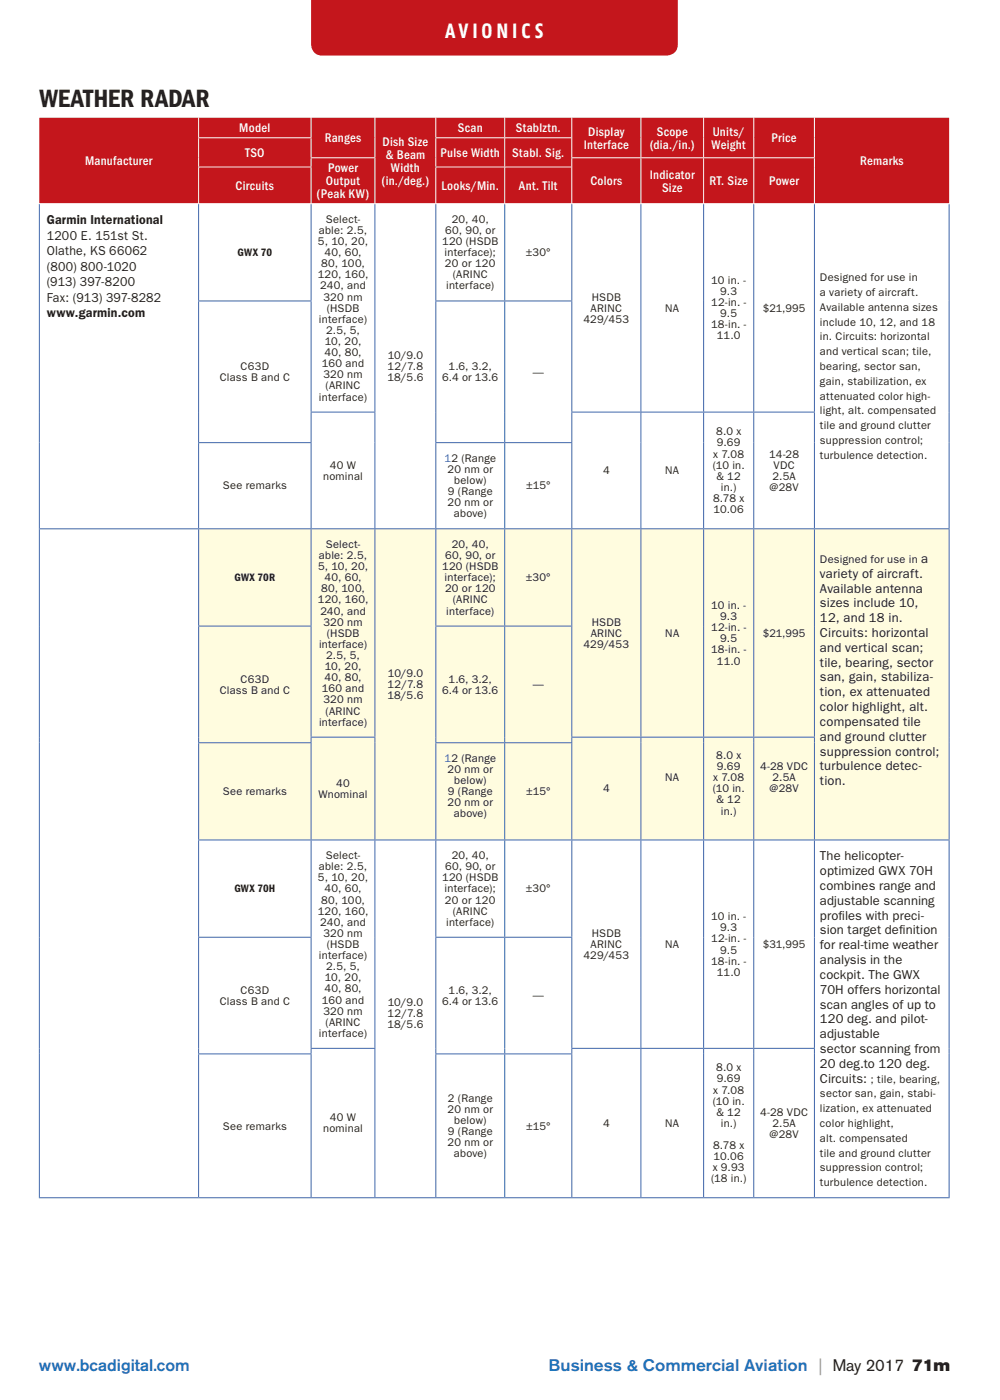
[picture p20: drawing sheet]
<svg xmlns="http://www.w3.org/2000/svg" width="190mm" height="267mm" viewBox="0 0 190 267" stroke-linecap="round" stroke-linejoin="round" font-family="sans-serif">
<defs><g id="words">
<text font-size="4.9" fill="#231f20" x="7.5" y="20.3">WEATHER RADAR</text>
<text font-size="4.2" fill="#fff" x="84.8" y="7.1">AVIONICS</text>
<g font-size="3.2" fill="#1c75bc">
<text x="7.4" y="261.2">www.bcadigital.com</text>
<text x="104.5" y="261.2">Business &amp; Commercial Aviation | May 2017</text>
</g>
<text font-size="3.2" fill="#231f20" x="173.8" y="261.2">71m</text>
<g font-size="2.5" fill="#fff">
<text x="45.6" y="25.2">Model</text>
<text x="46.7" y="29.9">TSO</text>
<text x="61.9" y="27.1">Ranges</text>
<text x="72.9" y="27.8">Dish Size</text>
<text x="83.9" y="29.9">Pulse Width</text>
<text x="87.2" y="25.2">Scan</text>
<text x="97.6" y="29.9">Stabl. Sig.</text>
<text x="98.3" y="25.2">Stablztn.</text>
<text x="111.2" y="28.3">Interface</text>
<text x="112.1" y="25.9">Display</text>
<text x="123.8" y="28.3">(dia./in.)</text>
<text x="125.1" y="25.9">Scope</text>
<text x="135.6" y="28.3">Weight</text>
<text x="135.8" y="25.9">Units/</text>
<text x="147" y="27.1">Price</text>
<text x="16.2" y="31.5">Manufacturer</text>
<text x="62.1" y="35.3">Output</text>
<text x="62.5" y="32.8">Power</text>
<text x="72.7" y="35.2">(in./deg.)</text>
<text x="73.4" y="30.2">&amp; Beam</text>
<text x="74.5" y="32.7">Width</text>
<text x="112.5" y="35.3">Colors</text>
<text x="123.8" y="34.1">Indicator</text>
<text x="135.1" y="35.3">RT. Size</text>
<text x="146.5" y="35.3">Power</text>
<text x="163.9" y="31.5">Remarks</text>
<text x="44.9" y="36.2">Circuits</text>
<text x="60.3" y="37.8">(Peak KW)</text>
<text x="84.1" y="36.2">Looks/Min.</text>
<text x="98.9" y="36.2">Ant. Tilt</text>
<text x="126.1" y="36.5">Size</text>
</g>
<g font-size="2.5" fill="#231f20">
<text x="8.9" y="42.7">Garmin International</text>
<text x="8.9" y="45.7">1200 E. 151st St.</text>
<text x="8.9" y="48.6">Olathe, KS 66062</text>
<text x="8.9" y="51.6">(800) 800-1020</text>
<text x="8.9" y="54.5">(913) 397-8200</text>
<text x="8.9" y="57.5">Fax: (913) 397-8282</text>
<text x="8.9" y="60.5">www.garmin.com</text>
<text x="175.5" y="107.2">a</text>
<text x="156.2" y="110.1">variety of aircraft.</text>
<text x="156.2" y="112.9">Available antenna</text>
<text x="156.2" y="115.7">sizes include 10,</text>
<text x="156.2" y="118.5">12, and 18 in.</text>
<text x="156.2" y="121.3">Circuits: horizontal</text>
<text x="156.2" y="124.2">and vertical scan;</text>
<text x="156.2" y="127">tile, bearing, sector</text>
<text x="156.2" y="129.8">san, gain, stabiliza-</text>
<text x="156.2" y="132.6">tion, ex attenuated</text>
<text x="156.2" y="135.5">color highlight, alt.</text>
<text x="156.2" y="138.3">compensated tile</text>
<text x="156.2" y="141.1">and ground clutter</text>
<text x="156.2" y="143.9">suppression control;</text>
<text x="156.2" y="146.8">turbulence detec-</text>
<text x="156.2" y="149.6">tion.</text>
<text x="156.2" y="163.9">The helicopter-</text>
<text x="156.2" y="166.7">optimized GWX 70H</text>
<text x="156.2" y="169.5">combines range and</text>
<text x="156.2" y="172.4">adjustable scanning</text>
<text x="156.2" y="175.2">prof</text>
<text x="156.2" y="178">sion target def</text>
<text x="159.7" y="175.2">iles with preci-</text>
<text x="171.3" y="178">inition</text>
<text x="156.2" y="180.8">for real-time weather</text>
<text x="156.2" y="183.7">analysis in the</text>
<text x="156.2" y="186.5">cockpit. The GWX</text>
<text x="156.2" y="189.3">70H offers horizontal</text>
<text x="156.2" y="192.1">scan angles of up to</text>
<text x="156.2" y="194.9">120 deg. and pilot-</text>
<text x="156.2" y="197.8">adjustable</text>
<text x="156.2" y="200.6">sector scanning from</text>
<text x="156.2" y="203.4">20 deg.to 120 deg.</text>
<text x="156.2" y="206.2">Circuits:</text>
</g>
<g font-size="2.1" fill="#231f20">
<text x="60.6" y="46.7">5, 10, 20,</text>
<text x="60.7" y="44.6">able: 2.5,</text>
<text x="62.1" y="42.4">Select-</text>
<text x="84.2" y="46.7">120 (HSDB</text>
<text x="84.8" y="44.6">60, 90, or</text>
<text x="86.1" y="42.4">20, 40,</text>
<text x="45.2" y="48.8">GWX 70</text>
<text x="60.5" y="53">120, 160,</text>
<text x="61.2" y="50.9">80, 100,</text>
<text x="61.8" y="48.8">40, 60,</text>
<text x="84.7" y="48.8">interface);</text>
<text x="84.8" y="50.9">20 or 120</text>
<text x="86.3" y="53">(ARINC</text>
<text x="100.2" y="48.8">±30°</text>
<text x="156.2" y="53.6">Designed for use in</text>
<text x="61" y="55.1">240, and</text>
<text x="61.6" y="57.3">320 nm</text>
<text x="62.2" y="59.4">(HSDB</text>
<text x="85" y="55.1">interface)</text>
<text x="112.5" y="59.4">ARINC</text>
<text x="112.7" y="57.3">HSDB</text>
<text x="126.7" y="59.4">NA</text>
<text x="135.5" y="58.3">12-in. -</text>
<text x="135.5" y="54.1">10 in. -</text>
<text x="137.2" y="56.2">9.3</text>
<text x="145.3" y="59.4">$21,995</text>
<text x="156.2" y="56.4">a variety of aircraft.</text>
<text x="156.2" y="59.2">Available antenna sizes</text>
<text x="60.8" y="61.5">interface)</text>
<text x="61.9" y="65.7">10, 20,</text>
<text x="62.1" y="63.6">2.5, 5,</text>
<text x="111.2" y="61.5">429/453</text>
<text x="135.5" y="62.6">18-in. -</text>
<text x="136.6" y="64.7">11.0</text>
<text x="137.2" y="60.4">9.5</text>
<text x="156.2" y="62">include 10, 12, and 18</text>
<text x="156.2" y="64.9">in. Circuits: horizontal</text>
<text x="45.8" y="70.5">C63D</text>
<text x="61.3" y="70">160 and</text>
<text x="61.8" y="67.8">40, 80,</text>
<text x="73.8" y="70.5">12/7.8</text>
<text x="73.9" y="68.4">10/9.0</text>
<text x="85.5" y="70.5">1.6, 3.2,</text>
<text x="101.5" y="71.5">—</text>
<text x="156.2" y="67.7">and vertical scan; tile,</text>
<text x="156.2" y="70.5">bearing, sector san,</text>
<text x="41.9" y="72.6">Class B and C</text>
<text x="60.8" y="76.3">interface)</text>
<text x="61.6" y="72.1">320 nm</text>
<text x="62" y="74.2">(ARINC</text>
<text x="73.8" y="72.6">18/5.6</text>
<text x="84.3" y="72.6">6.4 or 13.6</text>
<text x="156.2" y="73.3">gain, stabilization, ex</text>
<text x="156.2" y="76.1">attenuated color high-</text>
<text x="136.4" y="82.9">8.0 x</text>
<text x="156.2" y="79">light, alt. compensated</text>
<text x="156.2" y="81.8">tile and ground clutter</text>
<text x="62.9" y="89.3">40 W</text>
<text x="135.8" y="89.3">(10 in.</text>
<text x="135.9" y="87.2">x 7.08</text>
<text x="136.6" y="85">9.69</text>
<text x="146.5" y="87.2">14-28</text>
<text x="147.4" y="89.3">VDC</text>
<text x="156.2" y="84.6">suppression control;</text>
<text x="156.2" y="87.4">turbulence detection.</text>
<text x="42.5" y="93.2">See remarks</text>
<text x="61.6" y="91.4">nominal</text>
<text x="85.3" y="90.1">20 nm or</text>
<text x="85.3" y="94.3">9 (Range</text>
<text x="86.5" y="92.2">below)</text>
<text x="100.2" y="93.2">±15°</text>
<text x="114.9" y="90.3">4</text>
<text x="126.7" y="90.3">NA</text>
<text x="135.8" y="95.6">8.78 x</text>
<text x="136.5" y="91.4">&amp; 12</text>
<text x="137.3" y="93.5">in.)</text>
<text x="146.6" y="93.5">@28V</text>
<text x="147.1" y="91.4">2.5A</text>
<text x="85.3" y="96.4">20 nm or</text>
<text x="86.4" y="98.5">above)</text>
<text x="135.9" y="97.7">10.06</text>
<text x="60.7" y="106.5">able: 2.5,</text>
<text x="62.1" y="104.4">Select-</text>
<text x="84.8" y="106.5">60, 90, or</text>
<text x="86.1" y="104.4">20, 40,</text>
<text x="156.2" y="107.2">Designed for use in</text>
<text x="44.7" y="110.7">GWX 70R</text>
<text x="60.6" y="108.6">5, 10, 20,</text>
<text x="61.2" y="112.8">80, 100,</text>
<text x="61.8" y="110.7">40, 60,</text>
<text x="84.2" y="108.6">120 (HSDB</text>
<text x="84.7" y="110.7">interface);</text>
<text x="84.8" y="112.8">20 or 120</text>
<text x="100.2" y="110.7">±30°</text>
<text x="60.5" y="115">120, 160,</text>
<text x="61" y="117.1">240, and</text>
<text x="61.6" y="119.2">320 nm</text>
<text x="85" y="117.1">interface)</text>
<text x="86.3" y="115">(ARINC</text>
<text x="112.7" y="119.2">HSDB</text>
<text x="135.5" y="116">10 in. -</text>
<text x="137.2" y="118.1">9.3</text>
<text x="60.8" y="123.4">interface)</text>
<text x="62.1" y="125.5">2.5, 5,</text>
<text x="62.2" y="121.3">(HSDB</text>
<text x="111.2" y="123.4">429/453</text>
<text x="112.5" y="121.3">ARINC</text>
<text x="126.7" y="121.3">NA</text>
<text x="135.5" y="124.5">18-in. -</text>
<text x="135.5" y="120.2">12-in. -</text>
<text x="137.2" y="122.4">9.5</text>
<text x="145.3" y="121.3">$21,995</text>
<text x="45.8" y="130">C63D</text>
<text x="61.3" y="131.9">160 and</text>
<text x="61.8" y="129.8">40, 80,</text>
<text x="61.9" y="127.7">10, 20,</text>
<text x="73.8" y="131.1">12/7.8</text>
<text x="73.9" y="129">10/9.0</text>
<text x="85.5" y="130">1.6, 3.2,</text>
<text x="101.5" y="131.1">—</text>
<text x="136.6" y="126.6">11.0</text>
<text x="41.9" y="132.2">Class B and C</text>
<text x="61.6" y="134">320 nm</text>
<text x="62" y="136.1">(ARINC</text>
<text x="73.8" y="133.2">18/5.6</text>
<text x="84.3" y="132.2">6.4 or 13.6</text>
<text x="60.8" y="138.2">interface)</text>
<text x="64" y="149.9">40</text>
<text x="85.3" y="147.2">20 nm or</text>
<text x="86.5" y="149.4">below)</text>
<text x="126.7" y="148.8">NA</text>
<text x="135.9" y="148.8">x 7.08</text>
<text x="136.4" y="144.6">8.0 x</text>
<text x="136.6" y="146.7">9.69</text>
<text x="144.8" y="146.7">4-28 VDC</text>
<text x="147.1" y="148.8">2.5A</text>
<text x="42.5" y="151.5">See remarks</text>
<text x="60.7" y="152">Wnominal</text>
<text x="85.3" y="153.6">20 nm or</text>
<text x="85.3" y="151.5">9 (Range</text>
<text x="86.4" y="155.7">above)</text>
<text x="100.2" y="151.5">±15°</text>
<text x="114.9" y="150.9">4</text>
<text x="135.8" y="150.9">(10 in.</text>
<text x="136.5" y="153.1">&amp; 12</text>
<text x="137.3" y="155.2">in.)</text>
<text x="146.6" y="150.9">@28V</text>
<text x="60.6" y="167.9">5, 10, 20,</text>
<text x="60.7" y="165.8">able: 2.5,</text>
<text x="62.1" y="163.7">Select-</text>
<text x="84.2" y="167.9">120 (HSDB</text>
<text x="84.8" y="165.8">60, 90, or</text>
<text x="86.1" y="163.7">20, 40,</text>
<text x="44.6" y="170">GWX 70H</text>
<text x="61.2" y="172.1">80, 100,</text>
<text x="61.8" y="170">40, 60,</text>
<text x="84.7" y="170">interface);</text>
<text x="84.8" y="172.1">20 or 120</text>
<text x="100.2" y="170">±30°</text>
<text x="60.5" y="174.2">120, 160,</text>
<text x="61" y="176.4">240, and</text>
<text x="61.6" y="178.5">320 nm</text>
<text x="85" y="176.4">interface)</text>
<text x="86.3" y="174.2">(ARINC</text>
<text x="112.7" y="178.5">HSDB</text>
<text x="135.5" y="179.5">12-in. -</text>
<text x="135.5" y="175.3">10 in. -</text>
<text x="137.2" y="177.4">9.3</text>
<text x="60.8" y="182.7">interface)</text>
<text x="62.1" y="184.8">2.5, 5,</text>
<text x="62.2" y="180.6">(HSDB</text>
<text x="111.2" y="182.7">429/453</text>
<text x="112.5" y="180.6">ARINC</text>
<text x="126.7" y="180.6">NA</text>
<text x="135.5" y="183.8">18-in. -</text>
<text x="136.6" y="185.9">11.0</text>
<text x="137.2" y="181.6">9.5</text>
<text x="145.3" y="180.6">$31,995</text>
<text x="41.9" y="191.4">Class B and C</text>
<text x="45.8" y="189.3">C63D</text>
<text x="61.3" y="191.2">160 and</text>
<text x="61.8" y="189.1">40, 80,</text>
<text x="61.8" y="186.9">10, 20,</text>
<text x="73.9" y="191.6">10/9.0</text>
<text x="84.3" y="191.4">6.4 or 13.6</text>
<text x="85.5" y="189.3">1.6, 3.2,</text>
<text x="101.5" y="190.4">—</text>
<text x="60.8" y="197.5">interface)</text>
<text x="61.6" y="193.3">320 nm</text>
<text x="62" y="195.4">(ARINC</text>
<text x="73.8" y="195.9">18/5.6</text>
<text x="73.8" y="193.8">12/7.8</text>
<text x="85.3" y="209.9">2 (Range</text>
<text x="135.9" y="208.3">x 7.08</text>
<text x="136.4" y="204.1">8.0 x</text>
<text x="136.6" y="206.2">9.69</text>
<text x="156.2" y="209.1">sector san, gain, stabi-</text>
<text x="165.8" y="206.2">; tile, bearing,</text>
<text x="42.5" y="215.2">See remarks</text>
<text x="61.6" y="215.7">nominal</text>
<text x="62.9" y="213.6">40 W</text>
<text x="85.3" y="212">20 nm or</text>
<text x="86.5" y="214.1">below)</text>
<text x="100.2" y="215.2">±15°</text>
<text x="114.9" y="214.7">4</text>
<text x="126.7" y="214.7">NA</text>
<text x="135.8" y="210.4">(10 in.</text>
<text x="136.5" y="212.5">&amp; 12</text>
<text x="137.3" y="214.7">in.)</text>
<text x="144.8" y="212.5">4-28 VDC</text>
<text x="147.1" y="214.7">2.5A</text>
<text x="156.2" y="211.9">lization, ex attenuated</text>
<text x="156.2" y="214.7">color highlight,</text>
<text x="85.3" y="218.4">20 nm or</text>
<text x="85.3" y="216.3">9 (Range</text>
<text x="86.4" y="220.5">above)</text>
<text x="135.8" y="218.9">8.78 x</text>
<text x="135.9" y="221">10.06</text>
<text x="146.6" y="216.8">@28V</text>
<text x="156.2" y="217.5">alt. compensated</text>
<text x="156.2" y="220.3">tile and ground clutter</text>
<text x="135.4" y="225.2">(18 in.)</text>
<text x="135.8" y="223.1">x 9.93</text>
<text x="156.2" y="223.2">suppression control;</text>
<text x="156.2" y="226">turbulence detection.</text>
</g>
<g font-size="2.1" fill="#3f65ab">
<text x="84.7" y="88">12 (Range</text>
<text x="84.7" y="145.1">12 (Range</text>
</g>
</g></defs>
<g fill="#c4161c">
<path d="M59.3 -.1h69.8v8.6a2.04 2.04 0 0 1-2.1 2.1h-65.6a2.04 2.04 0 0 1-2.1-2.1z"/>
<path d="M7.5 22.4h30.3v16.4h-30.3zM37.8 22.4h21.5v3.8h-21.5zM59.3 22.4h12.1v7.7h-12.1zM71.4 22.4h11.6v16.4h-11.6zM83 22.4h13.1v3.8h-13.1zM96.1 22.4h12.8v3.8h-12.8zM108.9 22.4h13.2v7.7h-13.2zM122.1 22.4h11.9v7.7h-11.9zM134 22.4h9.6v7.7h-9.6zM143.6 22.4h11.5v7.7h-11.5zM155.1 22.4h25.7v16.4h-25.7zM37.8 26.2h21.5v5.6h-21.5zM83 26.2h13.1v5.6h-13.1zM96.1 26.2h12.8v5.6h-12.8zM59.3 30.1h12.1v8.7h-12.1zM108.9 30.1h13.2v8.7h-13.2zM122.1 30.1h11.9v8.7h-11.9zM134 30.1h9.6v8.7h-9.6zM143.6 30.1h11.5v8.7h-11.5zM37.8 31.8h21.5v7h-21.5zM83 31.8h13.1v7h-13.1zM96.1 31.8h12.8v7h-12.8z"/>
</g>
<path d="M7.5 38.8h30.3v61.9h-30.3zM37.8 38.8h21.5v18.5h-21.5zM59.3 38.8h12.1v39.7h-12.1zM71.4 38.8h11.6v61.9h-11.6zM83 38.8h13.1v18.5h-13.1zM96.1 38.8h12.8v18.5h-12.8zM108.9 38.8h13.2v39.7h-13.2zM122.1 38.8h11.9v39.7h-11.9zM134 38.8h9.6v39.7h-9.6zM143.6 38.8h11.5v39.7h-11.5zM155.1 38.8h25.7v61.9h-25.7zM37.8 57.3h21.5v27h-21.5zM83 57.3h13.1v27h-13.1zM96.1 57.3h12.8v27h-12.8zM59.3 78.5h12.1v22.2h-12.1zM108.9 78.5h13.2v22.2h-13.2zM122.1 78.5h11.9v22.2h-11.9zM134 78.5h9.6v22.2h-9.6zM143.6 78.5h11.5v22.2h-11.5zM37.8 84.3h21.5v16.4h-21.5zM83 84.3h13.1v16.4h-13.1zM96.1 84.3h12.8v16.4h-12.8zM7.5 100.7h30.3v127.5h-30.3zM37.8 160h21.5v18.5h-21.5zM59.3 160h12.1v39.7h-12.1zM71.4 160h11.6v68.2h-11.6zM83 160h13.1v18.5h-13.1zM96.1 160h12.8v18.5h-12.8zM108.9 160h13.2v39.7h-13.2zM122.1 160h11.9v39.7h-11.9zM134 160h9.6v39.7h-9.6zM143.6 160h11.5v39.7h-11.5zM155.1 160h25.7v68.2h-25.7zM37.8 178.5h21.5v22.3h-21.5zM83 178.5h13.1v22.3h-13.1zM96.1 178.5h12.8v22.3h-12.8zM59.3 199.7h12.1v28.5h-12.1zM108.9 199.7h13.2v28.5h-13.2zM122.1 199.7h11.9v28.5h-11.9zM134 199.7h9.6v28.5h-9.6zM143.6 199.7h11.5v28.5h-11.5zM37.8 200.8h21.5v27.4h-21.5zM83 200.8h13.1v27.4h-13.1zM96.1 200.8h12.8v27.4h-12.8z" fill="#fff"/>
<path d="M37.8 100.7h21.5v18.6h-21.5zM59.3 100.7h12.1v39.7h-12.1zM71.4 100.7h11.6v59.3h-11.6zM83 100.7h13.1v18.6h-13.1zM96.1 100.7h12.8v18.6h-12.8zM108.9 100.7h13.2v39.7h-13.2zM122.1 100.7h11.9v39.7h-11.9zM134 100.7h9.6v39.7h-9.6zM143.6 100.7h11.5v39.7h-11.5zM155.1 100.7h25.7v59.3h-25.7zM37.8 119.3h21.5v22.2h-21.5zM83 119.3h13.1v22.2h-13.1zM96.1 119.3h12.8v22.2h-12.8zM59.3 140.4h12.1v19.6h-12.1zM108.9 140.4h13.2v19.6h-13.2zM122.1 140.4h11.9v19.6h-11.9zM134 140.4h9.6v19.6h-9.6zM143.6 140.4h11.5v19.6h-11.5zM37.8 141.5h21.5v18.5h-21.5zM83 141.5h13.1v18.5h-13.1zM96.1 141.5h12.8v18.5h-12.8z" fill="#fffcdf"/>
<g fill="none" stroke="#3f65ab" stroke-width=".19">
<path d="M7.5 38.9v61.8M37.8 38.9v18.3M59.3 38.9v18.3M71.4 38.9v39.5M83 38.9v18.3M96.1 38.9v18.3M108.9 38.9v18.3M122.1 38.9v39.5M134 38.9v39.5M143.6 38.9v39.5M155.1 38.9v39.5M180.8 38.9v61.8"/>
<path d="M37.7 57.3h21.7M37.8 57.4v26.8M59.3 57.4v21M82.9 57.3h26.1M83 57.4v26.8M96.1 57.4v26.8M108.9 57.4v21M59.2 78.5h12.3M59.3 78.6v5.6M71.4 78.6v22.1M108.8 78.5h46.4M108.9 78.6v5.6"/>
<path d="M122.1 78.6v22.1M134 78.6v22.1M143.6 78.6v22.1M155.1 78.6v22.1M37.7 84.3h21.7M37.8 84.4v16.3M59.3 84.4v16.3M82.9 84.3h26.1M83 84.4v16.3M96.1 84.4v16.3M108.9 84.4v16.3M7.4 100.7h173.5"/>
<path d="M7.5 100.8v127.3M37.7 119.3h21.7M37.8 100.8v18.4M37.8 119.4v22M59.3 100.8v18.4M59.3 119.4v20.9M71.4 100.8v39.5M82.9 119.3h26.1M83 100.8v18.4M83 119.4v22M96.1 100.8v18.4M96.1 119.4v22"/>
<path d="M108.9 100.8v18.4M108.9 119.4v20.9M122.1 100.8v39.5M134 100.8v39.5M143.6 100.8v39.5M155.1 100.8v39.5M180.8 100.8v59.1M37.7 141.5h21.7M37.8 141.6v18.3M59.2 140.4h12.3M59.3 140.5v.9M59.3 141.6v18.3"/>
<path d="M71.4 140.5v19.4M82.9 141.5h26.1M83 141.6v18.3M96.1 141.6v18.3M108.8 140.4h46.4M108.9 140.5v.9M108.9 141.6v18.3M122.1 140.5v19.4M134 140.5v19.4M143.6 140.5v19.4M155.1 140.5v19.4M37.7 160h143.2"/>
<path d="M37.7 178.5h21.7M37.8 160.1v18.4M37.8 178.6v22.1M59.3 160.1v18.4M59.3 178.6v21M71.4 160.1v39.5M82.9 178.5h26.1M83 160.1v18.4M83 178.6v22.1M96.1 160.1v18.4M96.1 178.6v22.1M108.9 160.1v18.4"/>
<path d="M108.9 178.6v21M122.1 160.1v39.5M134 160.1v39.5M143.6 160.1v39.5M155.1 160.1v39.5M180.8 160.1v68M59.2 199.7h12.3M59.3 199.8v.9M71.4 199.8v28.3M108.8 199.7h46.4M108.9 199.8v.9M122.1 199.8v28.3"/>
<path d="M134 199.8v28.3M143.6 199.8v28.3M155.1 199.8v28.3M37.7 200.8h21.7M37.8 200.9v27.2M59.3 200.9v27.2M82.9 200.8h26.1M83 200.9v27.2M96.1 200.9v27.2M108.9 200.9v27.2M7.4 228.2h173.5"/>
</g>
<g fill="none" stroke="#fff" stroke-width=".19">
<path d="M7.4 38.8h173.5M37.7 26.2h21.7M37.7 31.8h21.7M37.8 22.4v3.8M37.8 26.3v5.4M37.8 31.9v6.8M59.2 30.1h12.3M59.3 22.4v3.8M59.3 26.3v3.7M59.3 30.1v1.6M59.3 31.9v6.8M71.4 22.4v7.6"/>
<path d="M71.4 30.1v8.6M82.9 26.2h26.1M82.9 31.8h26.1M83 22.4v3.8M83 26.3v5.4M83 31.9v6.8M96.1 22.4v3.8M96.1 26.3v5.4M96.1 31.9v6.8M108.8 30.1h46.4M108.9 22.4v3.8M108.9 26.3v3.7"/>
<path d="M108.9 30.1v1.6M108.9 31.9v6.8M122.1 22.4v7.6M122.1 30.1v8.6M134 22.4v7.6M134 30.1v8.6M143.6 22.4v7.6M143.6 30.1v8.6M155.1 22.4v7.6M155.1 30.1v8.6"/>
</g>
<use href="#words"/>
</svg>
